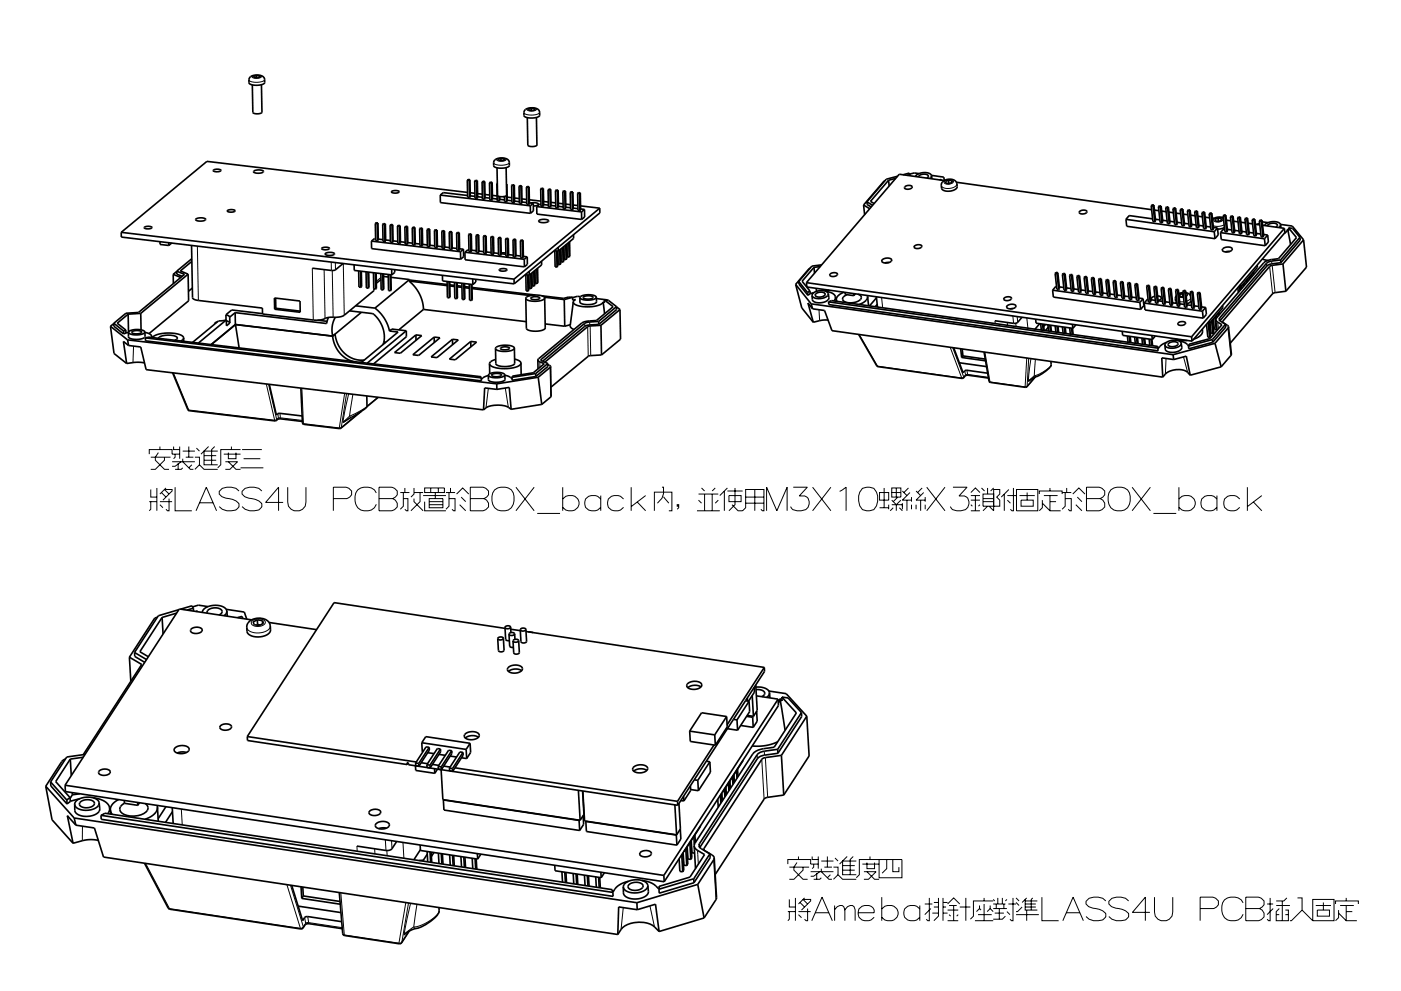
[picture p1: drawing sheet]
<svg xmlns="http://www.w3.org/2000/svg" width="297mm" height="210mm" viewBox="0 0 297 210" stroke-linecap="round" stroke-linejoin="round" font-family="sans-serif">
<g fill="none" stroke="#000" stroke-width=".35">
<path d="M53.1 16.3a2.47 2.47 0 0 1 2.9 .2l.1 1a2.9 2.9 0 0 1-3 .4l-.3-.3a1.19 1.19 0 0 1 .3-1.3zM54.3 16l-.6 .2 .1 .3h.7l.6-.1-.1-.3M54.3 16l.7 .1M54.3 16v.5M55 16.1v.3M55.4 18l.1 5.8a1.59 1.59 0 0 1-1.9 0l-.1-5.8M45.3 36.1a1.34 1.34 0 0 1 1.6 .1 1.38 1.38 0 0 1-1.7 0zM53.8 36.3l.7-.2a1.2 1.2 0 0 1 1.4 .3 1.9 1.9 0 0 1-2.2 0zM99.1 38.2v3.7h.4M99.1 38.2l.4 .1M99.5 38.3v3.6M99.6 38.1l.1 3.7-.2 .1"/>
<path d="M99.6 38.1h-.4l-.1 .1M99.6 38.1l-.1 .2M100.6 38.4l.1 3.6 .4 .1M100.6 38.4h.4M101 38.4l.1 3.7M101.2 38.3l.1 3.7-.2 .1M101.2 38.3h-.4l-.2 .1M101.2 38.3l-.2 .1M102.2 38.6l.1 3.6 .4 .1M102.2 38.6h.4M102.6 38.6l.1 3.7M102.8 38.5v3.6l-.1 .2"/>
<path d="M102.8 38.5l-.4-.1-.2 .2M102.8 38.5l-.2 .1M103.8 38.8v3.6l.4 .1M103.8 38.8h.4M104.2 38.8v3.7M104.3 38.7l.1 3.6-.2 .2M104.3 38.7l-.4-.1-.1 .2M104.3 38.7l-.1 .1M105 33.9a2.46 2.46 0 0 1 2.9 .2l.1 1a2.89 2.89 0 0 1-3 .4l-.3-.3a1.19 1.19 0 0 1 .3-1.3zM105.3 39l.1 3.6 .4 .1M105.3 39h.1M105.4 38.9l-.1 .1"/>
<path d="M106.2 33.6l-.6 .2 .1 .2 .7 .1 .6-.1-.1-.3M106.2 33.6l.7 .1M106.2 33.6v.5M106.9 33.7v.3M107.3 35.6l.1 5.8a1.58 1.58 0 0 1-1.9 0l-.1-5.8M107.4 39l.1 .1M107.5 39.1v3.6l-.1 .1M107.5 39.1h-.1M108.5 39.3v3.7h.4M108.5 39.3l.4 .1M108.9 39.4v3.6M109 39.2l.1 3.7-.2 .1"/>
<path d="M109 39.2h-.4l-.1 .1M109 39.2l-.1 .2M110 39.5l.1 3.7h.4M110 39.5l.4 .1M110.4 39.6l.1 3.6M110.6 39.4l.1 3.7-.2 .1M110.6 39.4h-.4l-.2 .1M110.6 39.4l-.2 .2M111.4 23.2a2.45 2.45 0 0 1 2.9 .2l.1 1.1a2.89 2.89 0 0 1-3 .3l-.3-.3a1.2 1.2 0 0 1 .3-1.3zM111.6 39.7l.1 3.7h.4M111.6 39.7l.4 .1M112 39.8l.1 3.6"/>
<path d="M112.2 39.6v3.7l-.1 .1M112.2 39.6h-.4l-.2 .1M112.2 39.6l-.2 .2M112.6 23l-.6 .1 .1 .3 .7 .1 .6-.2-.1-.2M112.6 23l.7 .1M112.6 23v.5M113.3 23.1v.2M113.7 24.9l.1 5.9a1.59 1.59 0 0 1-1.9 0l-.1-5.8M115.2 40l.1 3.6-.2 .2M115.2 40l-.4-.1-.2 .2M115.2 40l-.2 .1M187.6 38.4l-4.5 5.1"/>
<path d="M188.4 38.2l.1 1.3M188.4 38.2l-3.8 4.5 .7 .5M189.9 37.8l-1.5 .4M190.3 37.4l-2.4 .6-4.1 4.8M191.8 39.6a1.01 1.01 0 0 1 1.6 .1 1.03 1.03 0 0 1-1.6 .1zM192.9 37l-.1-.3-1.3 .4M192.9 37l.1 .3M192.9 37l-.6 .2M194.7 37.5a1.4 1.4 0 0 1 2.1-.1l-.3 .4M194.8 36.8l-1-.1-.9 .2M197.5 37.2l2.6 .4 .1 .7M197.5 37.3a2.14 2.14 0 0 0-2.8-.4l-.6 .5"/>
<path d="M197.5 37.3l-.4 .6M197.5 37.3l.1 .6M199.2 38.2l.4-.1v.1M199.8 38.6a1.91 1.91 0 0 1 3.1 .3v.7a2.06 2.06 0 0 1-2.6 .9l-.3-.1a1.21 1.21 0 0 1-.2-1.8zM200.2 38.3l-9.5-1.3-19.7 23M200.5 38.5l.6-.3 .7 .1 .1 .4-.7 .3-.7-.1zM201.1 38.2l.1 .7M201.2 38.9h.1M201.2 38.9h-.1M202.8 38.7l41.4 5.8M25.7 49.3v1l83.3 9.9M25.7 49.3l83.3 9.9"/>
<path d="M30.6 48.2a1.35 1.35 0 0 1 1.6 .1 1.38 1.38 0 0 1-1.6 0zM33.9 51.3v.6l1.9 .2M35.8 51.5v.6M36.4 51.6l-.6 .5M36.7 58.2l1.6 .7M36.7 58.2l.1 2M37.5 57.5v.7l1.1 .4M37.5 57.5l1.6 .7-9.7 8.1-2.7 .2-2.6 2.1M37.5 57.6l-.8 .6M39.9 58.2l.1 5.6-8.4 7M39.9 58.2l-10.1 8.3M40.6 52.1l.2 11.1 .3 .3 1 .2 13.5 1.7 .1 1.2 10.7 1.3a6 6 0 0 0 3.3-.6 6.4 6.4 0 0 0 3.3-.4l6.3-5.2v-.4"/>
<path d="M40.7 54.9l-3.2 2.6M40.7 55.5l-2.5 2 1.7 .7M41.5 46.5l.5-.2a1.33 1.33 0 0 1 1.6 .3 1.76 1.76 0 0 1-2.1-.1zM48.3 44.6a1.34 1.34 0 0 1 1.5 .2 1.33 1.33 0 0 1-1.6-.1zM68.3 52.6a1.36 1.36 0 0 1 1.5 .1 1.32 1.32 0 0 1-1.6 0zM69 53.8l.3-.2a1.36 1.36 0 0 1 1.6 .3l-.3 .2a1.34 1.34 0 0 1-1.7-.3zM72.7 55.9l-1.6 1.3-.4 .2-4.5-.5M75.1 56.2v1.2l8 .9M76 57.5l.1 3.4 .4 .1M76.4 57.5l.1 3.5M76.6 57.6l.1 3.2-.2 .2M77.6 57.7l.1 3.4h.4"/>
<path d="M78 57.7l.1 3.4M78.2 57.7v3.3l-.1 .1M78.8 51.2v1.6l18.9 2.2M78.8 51.2l18.8 2.2M79.2 57.9v3.4h.4M79.6 47.4h.4M79.6 47.4v3.6l.4 .1M79.6 57.9v3.4M79.6 50.7l-.2-.1-.6 .6M79.7 57.9l.1 3.3-.2 .1M80 47.4v3.7M80.1 47.3h-.4l-.1 .1"/>
<path d="M80.1 47.3l.1 3.7-.2 .1M80.1 47.3l-.1 .1M80.2 50.7l1 .1M80.7 58l.1 3.5h.4M80.8 59.3l-1 .8M81.1 47.6h.4M81.1 47.6l.1 3.6 .4 .1M81.1 58.1l.1 3.4M81.3 58.1l.1 3.3-.2 .1M81.3 58.7l1 .1M81.5 47.6l.1 3.7M81.7 47.5l-.4-.1-.2 .2"/>
<path d="M81.7 47.5l.1 3.6-.2 .2M81.7 47.5l-.2 .1M81.8 50.9l1 .1M82.3 58.2l.1 3.5h.4M82.7 47.8l.1 3.6 .4 .1M82.7 47.8h.4M82.7 58.3l.1 3.4M82.9 58.3v3.3l-.1 .1M82.9 58.8l3.9 .5M83 57.1l.1 1.2M83.1 40.6a1.34 1.34 0 0 1 1.5 .1 1.33 1.33 0 0 1-1.6 0zM83.1 47.8l.1 3.7"/>
<path d="M83.3 47.7l-.4-.1-.2 .2M83.3 47.7v3.6l-.1 .2M83.3 47.7l-.2 .1M83.3 51.1l1 .1M83.7 57.2v.6l-.6 .5M84.3 48v3.6h.4M84.3 48h.4M84.7 48v3.6M84.8 47.9l-.4-.1-.1 .2M84.8 47.9l.1 3.6-.2 .1M84.8 47.9l-.1 .1M84.9 51.3l1 .1"/>
<path d="M85.8 48.1l.4 .1M85.8 48.1l.1 3.7h.4M86.2 48.2l.1 3.6M86.4 48.1l-.4-.1-.2 .1M86.4 48.1l.1 3.6-.2 .1M86.4 48.1l-.2 .1M86.5 51.5l1 .1M86.7 59.6a8.2 8.2 0 0 1 3.1 6M86.7 59.6l8.1 1M86.8 59.3l-7.3 6.1M86.8 59.3l.2 .1M87 59.4l7.8 1"/>
<path d="M87 59.4l-.3 .2M87.4 48.3l.4 .1M87.4 48.3l.1 3.7h.4M87.8 48.4l.1 3.6M88 48.2h-.4l-.2 .1M88 48.2v3.7l-.1 .1M88 48.2l-.2 .2M88 51.7l1 .1M89 48.5v3.7h.4M89 48.5l.4 .1M89.4 48.6v3.6M89.5 48.4h-.4l-.1 .1"/>
<path d="M89.5 48.4l.1 3.7-.2 .1M89.5 48.4l-.1 .2M89.6 51.8l1 .2M90.5 48.7l.1 3.6 .4 .1M90.5 48.7h.4M90.9 48.7l.1 3.7M91.1 48.6l.1 3.7-.2 .1M91.1 48.6h-.4l-.2 .1M91.1 48.6l-.2 .1M91.2 52l1 .2M92.1 48.9l.1 3.6 .4 .1M92.1 48.9h.4"/>
<path d="M92.5 48.9l.1 3.7M92.7 48.8v3.6l-.1 .2M92.7 48.8h-.4l-.2 .1M92.7 48.8l-.2 .1M92.7 52.2l1 .1M93.3 41.4l.1 1.6 19.1 2.3M93.3 41.4l.7-.5 5.1 .6M93.3 41.4l19.1 2.3M93.7 49.1v3.6l.4 .1M93.7 49.1h.4M93.8 58.4v1.2l6.4 .8M94.1 49.1v3.7"/>
<path d="M94.2 49l.1 3.6-.2 .2M94.2 49l-.4-.1-.1 .2M94.2 49l-.1 .1M94.3 52.4l1 .1M94.8 59.7l.1 3.4 .4 .1M95.2 59.8l.1 3.4M95.2 49.3l.1 3.6 .4 .1M95.2 49.3h.4M95.4 59.8v3.3l-.1 .1M95.6 49.3l.1 3.7M95.8 49.2l.1 3.6-.2 .2M95.8 49.2l-.4-.1-.2 .2"/>
<path d="M95.8 49.2l-.2 .1M95.9 52.6l1 .1M96.4 59.9v3.4l.4 .1M96.8 60v3.4M96.8 49.4l.1 3.7h.4M96.8 49.4l.4 .1M96.9 60l.1 3.2-.2 .2M97.2 49.5l.1 3.6M97.4 49.4v3.6l-.1 .1M97.4 49.4l-.4-.1-.2 .1M97.4 49.4l-.2 .1M97.4 52.8l.9 .1"/>
<path d="M97.6 53.4l.1 1.6M98.3 52.9v1.6l-.6 .5M98.3 52.9l-.7 .5M98.6 53.5v1.6l12.6 1.5M98.6 53.5l12.6 1.5M99.1 40.8l-55.2-6.6-18.2 15.1M99.4 49.8v3.6h.4M99.4 49.8h.4M99.4 53h-.2l-.6 .5M99.7 40.9l1 .1M99.7 41.6l1 .1M99.8 49.8v3.6"/>
<path d="M99.9 49.7l.1 3.6-.2 .1M99.9 49.7l-.4-.1-.1 .2M99.9 49.7l-.1 .1M100 53.1l1 .1M100.2 59.2v1.2M100.9 59.3v.5l-.7 .6M100.9 49.9l.1 3.7h.4M100.9 49.9l.4 .1M101 53.2h-.3M101.3 41.1l1 .1M101.3 41.7l1 .2M101.3 50l.1 3.6"/>
<path d="M101.5 49.9l.1 3.6-.2 .1M101.5 49.9l-.4-.1-.2 .1M101.5 49.9l-.2 .1M101.6 53.2l.1 .1M101.6 53.3l1 .1M102.5 50.1l.1 3.7h.4M102.5 50.1l.4 .1M102.8 41.3l1 .1M102.8 41.9l1 .1M102.9 50.2l.1 3.6M103.1 50v3.7l-.1 .1M103.1 50h-.4l-.2 .1"/>
<path d="M103.1 50l-.2 .2M103.1 53.5l1 .1M104.1 50.3v3.7h.4M104.1 50.3l.4 .1M104.4 41.5l1 .1M104.4 42.1l1 .1M104.5 50.4v3.6M104.6 50.2l.1 3.7-.2 .1M104.6 50.2h-.4l-.1 .1M104.6 50.2l-.1 .2M104.7 53.6l1 .2M105.6 50.5l.1 3.6 .4 .1"/>
<path d="M105.6 50.5h.4M105.8 41.7v1M105.9 57.2v-.1a1.35 1.35 0 0 1 1.6 .2 1.38 1.38 0 0 1-1.7-.1zM106 41.7v.8l-.2 .2M106 42.3l1 .1M106 50.5l.1 3.7M106.2 50.4l.1 3.7-.2 .1M106.2 50.4h-.4l-.2 .1M106.2 50.4l-.2 .1M106.3 53.7h1M106.3 53.8l1 .2M106.7 41.7l.3 .1"/>
<path d="M107 41.7v1.1h.4M107.2 50.7l.1 3.6 .4 .1M107.2 50.7h.4M107.4 41.5v1.3M107.5 41.8l1 .1M107.5 42.5l1 .1M107.6 50.7l.1 3.7M107.8 50.6v3.6l-.1 .2M107.8 50.6l-.4-.1-.2 .2M107.8 50.6l-.2 .1M107.8 54l1 .1M108.8 50.9v3.6l.4 .1"/>
<path d="M108.8 50.9h.4M109 59.2v1M109.1 42l1 .1M109.1 42.7l1 .1M109.2 50.9v3.7M109.3 50.8l.1 3.6-.2 .2M109.3 50.8l-.4-.1-.1 .2M109.3 50.8l-.1 .1M109.4 54.2l1 .1M110.3 51.1l.1 3.6 .4 .1M110.3 51.1h.4M110.7 42.2l1 .1"/>
<path d="M110.7 42.9l1 .1M110.7 51.1l.1 3.7M110.9 51l.1 3.6-.2 .2M110.9 51l-.4-.1-.2 .2M110.9 51l-.2 .1M111 54.4l.8 .1M111.2 55v1.6M111.4 58.3l.8 .1M111.5 58.3v3.4l.5 .1M111.8 54.5v1.6l-.6 .5M111.8 54.5l-.6 .5M111.9 58.3l.1 3.5"/>
<path d="M112.1 58.4v3.2l-.1 .2M112.1 58.4l.1 2.8h.4M112.2 57.6v.8M112.2 42.4l2.5 .3M112.2 43l.9 .1M112.4 43.7l.1 1.6M112.5 43.1l.3-.1a1.2 1.2 0 0 1 1.4 .4l-.4 .2-.7 .1M112.5 58.1l.1 3.1M112.7 58l.1 3.1-.2 .1M112.8 57.9v2.7l.4 .1M113.1 43.1v1.6l-.6 .6M113.1 43.1l-.7 .6"/>
<path d="M113.2 57.6v3.1M113.3 57.4l.1 3.2-.2 .1M113.4 57.4l.1 2.7 .4 .1M113.8 43.8v1.6l9.5 1.2M113.8 43.8l9.5 1.2M113.8 57l.1 3.2M114 56.9v3.1l-.1 .2M114.3 46.8l.4-.2a1.32 1.32 0 0 1 1.6 .3 1.88 1.88 0 0 1-2.1 0zM114.6 40.1l.1 3.6 .4 .1M114.6 40.1h.4M114.7 43.3h-.3l-.6 .5M114.8 55.4v.8l-2.6 2.2"/>
<path d="M115 40.1l.1 3.7M115.3 42.7l1 .2M115.3 43.4l1 .1M116.2 40.3l.1 3.6h.4M116.2 40.3h.4M116.6 40.3l.1 3.6M116.8 40.2v3.6l-.1 .1M116.8 40.2l-.4-.1-.2 .2M116.8 40.2l-.2 .1M116.8 42.9l1 .2M116.8 43.6l1 .1M117.5 53.2l.9 .1"/>
<path d="M117.6 53.2l.1 3.4 .4 .1M117.8 40.4v3.7h.4M117.8 40.4l.4 .1M118 53.2l.1 3.5M118.2 40.5v3.6M118.2 53.3l.1 3.2-.2 .2M118.3 53.3v2.8h.4M118.3 40.4l.1 3.6-.2 .1M118.3 40.4l-.4-.1-.1 .1M118.3 40.4l-.1 .1M118.3 52.5l.1 .8M118.4 43.1l1 .1"/>
<path d="M118.4 43.8l1 .1M118.7 53v3.1M118.8 52.9l.1 3.1-.2 .1M118.9 52.8l.1 2.8h.4M119.3 52.5l.1 3.1M119.3 40.6l.1 3.7h.4M119.3 40.6l.4 .1M119.5 52.4v3.1l-.1 .1M119.6 52.3v2.7l.4 .1M119.7 40.7l.1 3.6M119.9 40.5l.1 3.7-.2 .1M119.9 40.5h-.4l-.2 .1"/>
<path d="M119.9 40.5l-.2 .2M120 43.3l1 .1M120 52v3.1M120 44l1 .1M120.1 51.8l.1 3.1-.2 .2M120.2 51.8l.1 2.7h.4M120.6 51.4l.1 3.1M120.8 51.3v3.1l-.1 .1M120.9 40.8l.1 3.7h.4M120.9 40.8l.4 .1M121.3 40.9l.1 3.6M121.5 40.7v3.7l-.1 .1"/>
<path d="M121.5 40.7h-.4l-.2 .1M121.5 40.7l-.2 .2M121.5 43.5l1 .1M121.5 44.2l1 .1M121.6 49.8v.8l-3.2 2.7M122.5 41v3.6l.4 .1M122.5 41h.4M122.9 41v3.7M123 40.9h-.4l-.1 .1M123 40.9l.1 3.7-.2 .1M123 40.9l-.1 .1M123.1 43.7l4.1 .5"/>
<path d="M123.1 44.3l.8 .1M123.3 45v1.6M123.9 44.4l.1 1.6-.7 .6M123.9 44.4l-.6 .6M127.2 44.2v1l-18.2 15M127.2 44.2l-18.2 15M169.3 59.7l.1 .6 1.9 2.3M169.3 59.7l1.9 2.4M171 60l.1 .9 81.6 11.5M171 60l81.6 11.5M171.8 56.9l-3.1 3.4M172.6 56.7l-2.5 3 1.6 2.1"/>
<path d="M172.6 56.7l.1 1.2M173.9 56.6l-1.3 .1M174.2 56.2l-2.1 .3-2.8 3.2M176 58.2a1 1 0 0 1 1.6 0 1.03 1.03 0 0 1-1.7 .1zM183.1 43.5l1.3 .8M183.1 43.5l.2 2M183.8 42.8l.1 .6 .8 .5M183.8 42.8l1.2 .8M187.1 55.1a1.4 1.4 0 0 1 2 .1 1.36 1.36 0 0 1-2.2 .2zM188.5 55.7l-.9 .1M193.9 52.2a1.01 1.01 0 0 1 1.5 .1 1.04 1.04 0 0 1-1.6 0zM223.7 58l.4 3.4h.4"/>
<path d="M223.7 58l.4 .1M224.1 58.1l.4 3.3M224.3 57.8l.3 3.4-.1 .2M224.3 57.8h-.4l-.2 .2M224.3 57.8l-.2 .3M225.2 58.2l.4 3.4h.4M225.2 58.2l.4 .1M225.6 58.3l.4 3.3M225.8 58.1l.4 3.3-.2 .2M225.8 58.1l-.4-.1-.2 .2M225.8 58.1l-.2 .2M226.8 58.4l.4 .1"/>
<path d="M226.8 58.4l.3 3.4h.4M227.2 58.5l.3 3.3M227.4 58.3l.3 3.3-.2 .2M227.4 58.3l-.4-.1-.2 .2M227.4 58.3l-.2 .2M228.3 58.6l.4 3.4 .4 .1M228.3 58.6l.4 .1M228.7 58.7l.4 3.4M228.9 44.9a1.01 1.01 0 0 1 1.6 .1 1.04 1.04 0 0 1-1.7 0zM228.9 58.5l-.4-.1-.2 .2M228.9 58.5l.3 3.4-.1 .2M228.9 58.5l-.2 .2"/>
<path d="M229.9 58.9l.3 3.3 .4 .1M229.9 58.9h.3M230.2 58.9l.4 3.4M230.4 58.7l.4 3.4-.2 .2M230.4 58.7h-.4l-.1 .2M230.4 58.7l-.2 .2M231.4 59.1h.4M231.4 59.1l.4 3.3 .3 .1M231.8 59.1l.3 3.4M232 58.9l.3 3.4-.2 .2M232 58.9h-.4l-.2 .2M232 58.9l-.2 .2"/>
<path d="M232.9 59.3l.4 3.4h.4M232.9 59.3l.4 .1M233.3 59.4l.4 3.3M233.5 59.1l.4 3.4-.2 .2M233.5 59.1h-.4l-.2 .2M233.5 59.1l-.2 .3M234.5 59.5l.3 3.4h.4M234.5 59.5l.4 .1M234.9 59.6l.3 3.3M235 59.4l-.4-.1-.1 .2M235 59.4l.4 3.3-.2 .2M235 59.4l-.1 .2"/>
<path d="M236 59.7l.4 3.4h.4M236 59.7l.4 .1M236.4 59.8l.4 3.3M236.6 59.6l.3 3.3-.1 .2M236.6 59.6l-.4-.1-.2 .2M236.6 59.6l-.2 .2M237.5 59.9l.4 3.4 .4 .1M237.5 59.9l.4 .1M238.1 59.8l.4 3.4-.2 .2M238.1 59.8l-.4-.1-.2 .2M238.1 59.8l-.2 .2M238.7 46.5l.2 1.5 18.7 2.6"/>
<path d="M238.7 46.5l18.7 2.7M244.1 43.6l.3 3.4 .4 .1M244.1 43.6l.4 .1M244.4 46.4l-5-.7-.7 .8M244.5 43.7l.3 3.4M244.6 43.5l.4 3.4-.2 .2M244.6 43.5l-.3-.1-.2 .2M244.6 43.5l-.1 .2M244.8 44.6l.9 .1M245 46.5l.9 .2M245.6 43.9l.4 3.3 .4 .1M245.6 43.9h.4"/>
<path d="M246 43.9l.4 3.4M246.2 43.7l.3 3.4-.1 .2M246.2 43.7h-.4l-.2 .2M246.2 43.7l-.2 .2M246.3 44.8l.9 .1M246.5 46.7l.9 .2M247.2 44.1l.3 3.3 .4 .1M247.2 44.1h.3M247.5 44.1l.4 3.4M247.7 43.9l.4 3.4-.2 .2M247.7 43.9h-.4l-.1 .2M247.7 43.9l-.2 .2"/>
<path d="M247.8 45l1 .1M248 47l1 .1M248.7 44.3l.3 3.4h.4M248.7 44.3l.4 .1M249.1 44.4l.3 3.3M249.3 44.1l.3 3.4-.2 .2M249.3 44.1h-.4l-.2 .2M249.3 44.1l-.2 .3M249.4 45.2l.9 .2M249.6 47.2l.9 .1M250.2 44.5l.4 3.4h.4M250.2 44.5l.4 .1"/>
<path d="M250.6 44.6l.4 3.3M250.8 44.4l.4 3.3-.2 .2M250.8 44.4l-.4-.1-.2 .2M250.8 44.4l-.2 .2M250.9 45.4l1 .2M251.1 47.4l1 .1M251.8 44.7l.3 3.4h.4M251.8 44.7l.4 .1M252.2 44.8l.3 3.3M252.3 44.6l.4 3.3-.2 .2M252.3 44.6l-.4-.1-.1 .2M252.3 44.6l-.1 .2"/>
<path d="M252.4 45.7l1 .1M252.7 47.6l.9 .1M253.3 44.9l.4 3.4 .3 .1M253.3 44.9l.4 .1M253.7 45l.3 3.4M253.9 44.8l.3 3.4-.2 .2M253.9 44.8l-.4-.1-.2 .2M253.9 44.8l-.2 .2M254 45.9l.9 .1M254.2 47.8l.9 .1M254.8 45.2l.4 3.3 .4 .1M254.8 45.2h.4"/>
<path d="M255.2 45.2l.4 3.4M255.4 45l.4 3.4-.2 .2M255.4 45h-.4l-.2 .2M255.4 45l-.2 .2M255.5 46.1l1 .1M255.7 48l1 .2M256.4 45.4l.3 3.3 .4 .1M256.4 45.4h.4M256.8 45.4l.3 3.4M256.9 45.2l.4 3.4-.2 .2M256.9 45.2h-.4l-.1 .2M256.9 45.2l-.1 .2"/>
<path d="M257.1 46.3h.2M257.3 48.2l.8 .2M257.4 49.2l.2 1.4M258.1 48.4l.2 1.4-.7 .8M258.1 48.4l-.7 .8M258.2 46.3l.7 .1M258.2 46.3l-.6 .2 .1 .4 .7 .1 .6-.3-.1-.3M258.2 46.3l.1 .7M258.3 47h.1M258.3 47h.2M258.8 49.4l.1 1.4 9.3 1.3M258.8 49.4l9.3 1.3"/>
<path d="M258.9 46.4l.1 .3M259.3 52.8a1.4 1.4 0 0 1 2 0 1.35 1.35 0 0 1-2.2 .2zM259.3 45.8l.4 3.4h.4M259.3 45.8l.4 .1M259.4 46.2l-1.3-.1-1 .4M259.6 48.3l-1.4 .3M259.6 48.6h-.1l-.7 .8M259.7 45.9l.4 3.3M259.9 45.6h-.4l-.2 .2M259.9 45.6l.4 3.4-.2 .2M259.9 45.6l-.2 .3M260 46.7l1 .1"/>
<path d="M260.2 48.7l1 .1M260.7 53.3l-.9 .1M260.9 46l.3 3.4h.4M260.9 46l.4 .1M261.3 46.1l.3 3.3M261.4 45.9l.4 3.3-.2 .2M261.4 45.9l-.4-.1-.1 .2M261.4 45.9l-.1 .2M261.6 46.9l.9 .2M261.8 48.9l.9 .1M262.4 46.2l.4 .1M262.4 46.2l.4 3.4h.4"/>
<path d="M262.8 46.3l.4 3.3M263 46.1l-.4-.1-.2 .2M263 46.1l.3 3.3-.1 .2M263 46.1l-.2 .2M263.1 47.1l.9 .2M263.3 49.1l.9 .1M263.9 59.9v.5M263.9 46.4l.4 3.4 .4 .1M263.9 46.4l.4 .1M264.2 59.5l.1 .5M264.3 46.5l.4 3.4M264.4 59.3l.1 .5"/>
<path d="M264.5 46.3l.4 3.3-.2 .3M264.5 46.3l-.4-.1-.2 .2M264.5 46.3l-.2 .2M264.6 59.1v.5M264.6 47.4l1 .1M264.8 49.3l1 .1M264.9 58.7l.1 .5M265.1 58.5l.1 .5M265.3 58.3v.5M265.5 46.7l.3 3.3 .4 .1M265.5 46.7h.4M265.6 57.9l.1 .5"/>
<path d="M265.8 57.7l.1 .5M265.9 46.7l.3 3.4M266.1 46.5h-.4l-.2 .2M266.1 46.5l.3 3.4-.2 .2M266.1 46.5l-.2 .2M266.2 47.6l.9 .1M266.4 49.5l.9 .2M266.5 56.2l.1 .5-3.5 4.1M267 46.9h.4M267 46.9l.4 3.3 .4 .1M267.1 47.4l-.6 .2M267.4 46.9l.4 3.4"/>
<path d="M267.6 46.7l.3 3.4-.1 .2M267.6 46.7h-.4l-.2 .2M267.6 46.7l-.2 .2M267.6 47.1l1.2 .1M267.6 55l1.2 .3M267.7 47.8l4.6 .6M267.9 49.7l.9 .2M268.1 50.7l.1 1.4M268.7 47.9a1.39 1.39 0 0 1 2.1-.1l-.3 .4M268.8 49.9l.1 1.4-.7 .8M268.8 49.9l-.7 .8M271.5 47.6l2.5 .4 2.4 2.9"/>
<path d="M271.5 47.7l-.4 .6M271.5 47.7a2.14 2.14 0 0 0-2.8-.4l-.6 .6M271.5 47.7l.1 .6M271.5 55.2l-2.1 .2-.9 .5-9.9 11.6v.5l1.6 1 .3 .3M271.5 55.2l.1 .5M271.6 55.7l-2.2 .3-.8 .4-10 11.7M272 56l-2.3 .3-.5 .2-9.9 11.6v.4M272 56l.6 5.8M272.3 48.4l.1 1-19.7 23M272.3 48.4l-19.7 23.1M273 48.6l-.2 .5-.5 .5M273 48.6l.6 3.3"/>
<path d="M273.2 48.3l1.7 2.1-3.8 4.5-2.2 .3-1 .6-9.9 11.6M273.2 48.3l.1 .6-.3-.3M273.2 48.3l.9 .2 1.5 1.9M275.6 50.4l.1 .5-4.1 4.8M275.6 50.4l-4.1 4.8M276.4 50.9l-4.4 5.1M276.4 50.9l.6 5.8-4.4 5.1M23.4 69.2l3.7 2.9M23.4 69.2l.8 5.8 2.7 2.1M24.1 68.6l-.7 .6M24.1 68.6v.6l2.1 1.7M24.1 68.6l2.1 1.6"/>
<path d="M26.2 70.2v.7M26.7 70l-.5 .2M26.7 70v.7M26.7 70.7l-.5 .2M27.1 72.1l78.2 9.3M27.1 72.1l.2 1.2M27.2 66.7l-2.4 1.9 1.9 1.4M27.2 66.7v3.8M27.2 70.6h-.5M27.3 73.3l-1.1-.9 .7 4.7M27.3 73.3l2.5 .3 1.2 4.8 71.5 8.6M28 70.4l.4-.2a1.39 1.39 0 0 1 1.6 .3 1.86 1.86 0 0 1-2.1 0z"/>
<path d="M29.8 66.5l.1 3.5M29.8 66.5l-2.6 .2M30.6 77l-1.6-.1-2.1 .2M30.7 70.4l.1 1a2.78 2.78 0 0 1-3 .5l-.6-.4v-1M30.7 70.4a3 3 0 0 0-3.1-.3l-.4 .4M30.7 70.4a2.93 2.93 0 0 1-3.2 .4l-.3-.3M30.7 70.5l1 .3 .5 .5M30.8 71.7l.6-.2 70.6 8.4M30.8 71.7v.6l71.2 8.5v-.6M30.8 71.7l71.2 8.5M32.2 71.3l-.1 .3M32.2 71.3v.3"/>
<path d="M32.3 71.6a6.2 6.2 0 0 1 5.2-.8l1.1 .4 .3 .5M33.6 71.8v-.1a3.7 3.7 0 0 1 3.9-.1 .44 .44 0 0 1-.4 .6M36.6 79.1l3.4 8 18.3 2.2 .6-.4h.6l4.6 .5M38.9 71.7l-.1 .4-.4 .2M38.9 71.7v.7M40.8 61.1l-.8 .7M44.8 73.1l5.1-4.2 .8 4.9M46 68.3l-.4 .2-.1 .2M47.9 66.8l.5 .2 .3 .3M47.9 66.8v1.1M48 67.9l-1.7 .2-5.5 4.5M48 67.9l-5.9 4.9"/>
<path d="M48 67.9v1.2l.7-.6M48 68.1l.7 .4M48.7 67.3v1.2M49.9 66.3v2.5l20.6 2.5a5.4 5.4 0 0 1 .6-4M49.9 66.3l19.4 2.3 .3-1.2M49.9 66.3l-1.2 1M55.7 66.5l-6.6-.7-1.2 1M58.2 63.2l5.4 .7 .1 2.4-5.5-.7zM58.4 63.2l.1 2.2M58.5 65.4l-.3 .2M58.5 65.4l5.1 .6M67.3 67.9l2.1 .3"/>
<path d="M71 70.9a5.9 5.9 0 0 0 6.2 5.5M74.1 66l4.8 .5a6.1 6.1 0 0 1 2.5 6.1M75.4 64.9l4.1 .5M76.6 66.3l-6.1 5a6.1 6.1 0 0 0 4.4 5.4M76.7 76.8l-.5 .1M79.5 65.4a8.3 8.3 0 0 1 3.1 4.8M81.4 72.6l-.2 .5M81.4 72.6h.4M81.4 72.6h.1M82.6 70.2l1.8 .2-7.8 6.5M83.7 74.8l4.5-3.7 1.2 .1-4.5 3.8zM86.1 70.2l-3-.4-.5 .4"/>
<path d="M86.1 70.2l.1 1.2-7 5.8M86.1 70.2l-8.3 6.9M87.5 75.3l4.6-3.8 1.2 .2-4.5 3.7zM88.2 71.1v1.1M89.8 65.6l21.8 2.6M89.8 65.6l-5.2 4.4M91.4 75.7l4.5-3.7 1.3 .1-4.6 3.8zM92.1 71.5v1.2M95.3 76.2l4.5-3.8 1.2 .2-4.5 3.7zM95.4 60.4l1 .1M95.4 60.7l1 .1M95.9 72l.1 1.1"/>
<path d="M96.9 60.6l1 .1M96.9 60.9l1 .1M97.9 60.1l.1 3.4 .4 .1M98.3 60.1l.1 3.5M98.5 60.2l.1 3.2-.2 .2M98.5 60.8l1 .1M98.5 61l1 .2M99.5 60.3l.1 3.4 .4 .1M99.8 72.4v1.2M99.9 60.3l.1 3.5M100.1 60.3v3.3l-.1 .2M100.1 61l13.4 1.6"/>
<path d="M100.1 61.2l12.4 1.5M102 80v.2M102 79.9v.1M103.6 79.7l-.9 .3-.7 .5M103.8 77.2v2.1M104.3 79.5l.4-.2a1.32 1.32 0 0 1 1.6 .3 1.75 1.75 0 0 1-2.1 0zM105.1 76.3l-.9 .4-.4 .5M106.2 73.8l.2-.1a1.46 1.46 0 0 1 1.6 .2 1.54 1.54 0 0 1-1.9 0zM107 79.5l.1 1a2.78 2.78 0 0 1-3 .5l-.5-.4v-1M107 79.5a2.91 2.91 0 0 1-3 .5l-.4-.4M107 79.5a2.98 2.98 0 0 0-3.1-.3l-.3 .4M107 79.6l.9 .3 .7 .4"/>
<path d="M108.6 79.8v.1M108.6 79.8h.1M108.6 79.8v.3M109.1 73.9a3.1 3.1 0 0 1-3.3 .5l-.6-.2-.1-.3M109.1 73.9a3 3 0 0 0-3.1-.5l-.7 .2-.2 .3M109.1 73.9v3.2a3.1 3.1 0 0 1-3.3 .5l-.5-.2-.2-.3v-3.2M109.1 76.2l1 .4 .4 .4M110.5 77a2.64 2.64 0 0 1-2.6 1.2 5.1 5.1 0 0 1-4.1-.9v-.1M110.5 77v2.5M112.6 63.2l.2-.2a1.46 1.46 0 0 1 1.6 .3 1.54 1.54 0 0 1-1.9-.1zM113.6 79.3v.6M113.6 79.3l-5 .8"/>
<path d="M113.6 79.9l-5 .8v-.6M114 76.4l.2 .2 1.2 .6-2.3 1.9-4.5 .7M114 76.4l.1 1.9M114.8 62.8l4.7 .5 1-.3 .9 .1M115.4 63.1l4.2 .5M115.5 63.2a3.1 3.1 0 0 1-3.3 .6l-.5-.2-.2-.3M115.5 63.2a3 3 0 0 0-3.1-.5l-.7 .3-.2 .3M115.5 63.2l.1 6.4a3.1 3.1 0 0 1-3.3 .5l-.4-.1-.3-.4-.1-6.3M115.6 68.7l4.1 .5M116.2 77.1v.7l-2.6 2.1M116.2 77.1l-2.6 2.2M116.2 77.4l.5 .4"/>
<path d="M116.7 77.8l-2.6 2.2M116.7 77.8l.2 6.3-2 1.7M119.6 63.6l.1 5.6M120.9 68.9l-1.2 .3M121.4 63.1v.6l.6-.2-.5 .6M121.4 63.1l-1.8 .5M121.5 64.1l-.6 5.1 .2 .4 .6 .3M123.1 62.9h-.7l-1 .2M123.1 62.9l-.1 .2M123.1 62.9a3.4 3.4 0 0 1 3.3 .1v.1M123.7 63l.4-.2a1.31 1.31 0 0 1 1.6 .3 1.75 1.75 0 0 1-2.1 0zM126.4 63.1l.1 .9a2.79 2.79 0 0 1-3 .5l-.5-.3v-1.1"/>
<path d="M126.4 63.1a2.9 2.9 0 0 1-3 .4l-.4-.4M126.4 63.3l2.5 .4M126.9 68.2l-1.9 .1-1 .3-9.3 7.7 .1 .2 1.4 .6M126.9 68.2l3.8-3.1v.6l-3.8 3.1M126.9 68.2v.6M126.9 68.8l-1.9 .1-1 .3-9 7.5M127.4 69l-2.8 .3-9.1 7.5M127.4 69l.1 6.3M127.5 75.3l-2.8 .3-7.9 6.5M127.9 64.1a3.6 3.6 0 0 1-3.3 1 3.3 3.3 0 0 1-3.1-1M127.9 64.1l.3 2.5M128.1 63.6l1.9 1.5-3.5 2.9-2.1 .2-1 .3-9.4 7.9"/>
<path d="M128.1 63.6l.9 .1 2.4 2M128.1 63.6v.7l-.2-.2M131.4 65.7l-4 3.3M131.4 65.7l.2 6.3-4.1 3.3M168.7 60.3l3.3 4.2M168.7 60.3l1.3 5 2.4 3.1M171.2 62.1l.1 .5M171.7 61.8l.1 .5-.5 .3M171.7 61.8l-.5 .3M172 64.5l76.7 10.8M172 64.5l.3 1M172.3 65.5l-1-1.2 1.1 4.1"/>
<path d="M172.3 65.5l2.5 .4 1.6 4.3 70.1 9.8M172.5 62.1l-.7 .2M172.9 62.4a1.47 1.47 0 0 1 2.1 0 1.35 1.35 0 0 1-2.2 .2zM173.1 61.2v.6M175.2 61.8l1.2 .4 .7 .7M175.6 67.9h-1.3l-1.9 .5M175.6 62.3l.1 .9a1.97 1.97 0 0 1-2.4 1 1.05 1.05 0 0 1-1.1-.7v-.8M175.6 62.3a2.14 2.14 0 0 0-2.8-.4l-.4 .3-.2 .5M175.6 62.3a1.8 1.8 0 0 1-2.1 1.1 1.26 1.26 0 0 1-1.3-.7M175.7 64l.6-.2 69.1 9.7M175.7 64v.6l69.8 9.8v-.5M175.7 64l69.8 9.9"/>
<path d="M175.8 61.6l-1 .1M177.1 62.9v.5l-.3 .4M177.1 62.9l.2 .8M177.3 63.6l.1 .3M178.9 62l-1.2 .7-.3 .5-.1 .4M179.2 62v.5l1.8 .2M181 62.3v.4M181.4 62.3l-.4 .4M181.9 62.4a.75 .75 0 0 1 .7 .8 .75 .75 0 0 1-.7 .7 2.78 2.78 0 0 1-3.2-.2 .98 .98 0 0 1 .9-1.2M182 71l4.1 6.8 17.9 2.5 .7-.6 .5-.1 4.4 .6M183.9 62.7v.2M183.9 62.9a2.05 2.05 0 0 1-1.8 1.7"/>
<path d="M183.9 62.9l.3 2M185.8 63l.2 2.1M185.8 63.2l-1.4 1.7M186 64.6l-.4 .5M202.2 73.8l2 5.3 .4-.5h.4l4.4 .6M203.4 77l5.8 .8M203.7 74l.2 1.8M203.9 75.8l5.1 .8M204 74l.2 1.5M204.2 75.5l-.3 .3M204.2 75.5l4.7 .7M208.6 74.7l1.2 6.4 7.6 1.1 .3-.1 1.8-2.1"/>
<path d="M212.9 63.3a1.01 1.01 0 0 1 1.6 .1 1.04 1.04 0 0 1-1.7 0zM213.6 64.8a1.34 1.34 0 0 1 1.8 .1 1.27 1.27 0 0 1-2 .2zM214.8 65.5h-.6M216.7 67.3l-.9 1.1-.7 .2-4.2-.5M219.6 67.7l.1 .9 7.8 1.1M220.4 68.7l-1 1.1M220.6 68.7l.2 1.3M220.8 69.9l-.2 .1M221 68.8l.2 1.3M221.2 68.8l.2 1.3M221.6 68.8l-.3 .5M222.2 68.9l.1 1.3"/>
<path d="M222.2 69.5l-.6 .6M222.6 69l.1 1.3M222.8 69l.1 1.3M222.8 76.7l.1 .9a8.1 8.1 0 0 1-3.8 2.6l-.9 .5M223.2 61.6l.1 1.4 18.5 2.6M223.2 61.6l18.5 2.6M223.7 69.1l.2 1.4M224 60.8h-.1l-.7 .8M224.1 69.2l.2 1.3M224.3 69.2l.2 1.3M224.6 60.9l.9 .1M225.3 69.4l.1 1.3"/>
<path d="M225.6 69.4l.2 1.3M225.8 69.4l.2 1.4M226.1 61.1l1 .1M226.8 69.6l.1 1.3M227.2 69.6l.1 1.3M227.4 68.8l.1 .9M227.4 69.7l.1 1.3M227.7 61.3l.9 .1M228.1 68.9l-.6 .8M229.2 61.5l1 .2M230.7 61.7l1 .2M232.3 62l.9 .1"/>
<path d="M233.8 62.2l1 .1M235.4 62.4l.9 .1M236.9 62.6l.9 .1M237.9 60l.4 3.4M237.9 70.3l.1 .8 6.3 .9M238.4 62.8l1 .1M239 71.3l.2 1.3M239.1 60.2h.4M239.1 60.2l.3 3.3 .4 .1M239.4 71.3l.2 1.4M239.5 60.2l.3 3.4M239.6 71.4l.2 1.3"/>
<path d="M239.6 60l.4 3.4-.2 .2M239.6 60h-.3l-.2 .2M239.6 60l-.1 .2M240 63l.9 .2M240.6 71.5l.1 1.3M240.6 60.4h.4M240.6 60.4l.4 3.3 .4 .1M241 71.6l.1 1.3M241 60.4l.4 3.4M241.2 71.6l.1 1.3M241.2 60.2h-.4l-.2 .2M241.2 60.2l.3 3.4-.1 .2"/>
<path d="M241.2 60.2l-.2 .2M241.5 63.2l.9 .2M241.7 64.2l.1 1.4M242.1 71.7l.1 1.3M242.4 63.4l.1 1.4-.7 .8M242.4 63.4l-.7 .8M242.5 71.8l.1 1.3M242.6 64.3l.2 1.5 12.3 1.7M242.6 64.3l12.3 1.7M242.7 71.8l.1 1.3M243.1 60.7l.4 3.4h.4M243.1 60.7l.4 .1"/>
<path d="M243.4 63.5l-.8 .8M243.5 60.8l.4 3.3M243.6 71.9l.2 1.4M243.7 60.6l.3 3.3-.1 .2M243.7 60.6l-.4-.1-.2 .2M243.7 60.6l-.2 .2M244 63.6l.9 .1M244 72l.2 1.3M244.2 71.2l.1 .8M244.2 72l.2 1.3M244.6 60.9l.4 3.4 .4 .1M244.6 60.9l.4 .1"/>
<path d="M244.9 62.8a.54 .54 0 0 0-.6 .2 .54 .54 0 0 0-.1 .6M245 71.3l-.7 .7M245 61l.4 3.4M245.2 60.8l.4 3.3-.2 .3M245.2 60.8l-.4-.1-.2 .2M245.2 60.8l-.2 .2M245.4 62.8a.52 .52 0 0 1 .6 .1 .52 .52 0 0 1 .1 .5l-.6 .4M245.4 73.5l.1 .4M245.4 73.5l.1 .3M245.5 63.7h.2M245.5 63.8l1 .1M246.2 61.2l.3 3.3 .4 .1"/>
<path d="M246.2 61.2h.4M246.6 61.2l.3 3.4M246.8 61l.3 3.4-.2 .2M246.8 61h-.4l-.2 .2M246.8 61l-.2 .2M247.1 64l.9 .2M247.3 72.7l-.9 .4-.9 .9M247.7 61.4l.4 3.3 .4 .1M247.7 61.4h.4M247.8 72.8a1.39 1.39 0 0 1 2 .1 1.36 1.36 0 0 1-2.1 .2zM248.1 61.4l.4 3.4M248.3 61.2l.4 3.4-.2 .2"/>
<path d="M248.3 61.2h-.4l-.2 .2M248.3 61.2l-.2 .2M248.7 75.3l.1 1M248.8 76.3l2.7-.7 .8 4M248.8 76.3l-2.5-.4 .2 4.1M249.1 71.9l1.2 .3h1.4M249.3 61.6l.3 3.3 .4 .1M249.3 61.6h.4M249.4 62.7l-.2 .7 .1 .7 .3 .3-1-.2M249.7 61.6l.3 3.4M249.8 68.5a1.01 1.01 0 0 1 1.6 .1 1.03 1.03 0 0 1-1.7 0zM249.8 61.4l.4 3.4-.2 .2"/>
<path d="M249.8 61.4h-.4l-.1 .2M249.8 61.4l-.1 .2M250 72.4l1.2 .3 .8 .7M250.2 64.5l.9 .1M250.4 72.8l.2 .9a1.89 1.89 0 0 1-2.3 1.1 1.25 1.25 0 0 1-1.2-.7l-.1-.9M250.4 72.8a1.79 1.79 0 0 1-2.1 1.1 1.25 1.25 0 0 1-1.3-.7M250.4 72.8a2.14 2.14 0 0 0-2.7-.4l-.5 .4-.2 .4M250.7 62.3l-.6 .2 .1 .4 .7 .1h-.1M250.7 62.3h.1M250.7 62.3l.1 .7M250.8 63h-.1M250.8 61.8l.4 3.4h.3"/>
<path d="M250.8 61.8l.4 .1M250.8 62.1l-.9 .2M251.2 61.9l.3 3.3M251.4 61.7l.3 3.3-.2 .2M251.4 61.7l-.4-.1-.2 .2M251.4 61.7l-.2 .2M251.4 62.1l.6 .2 .4 .4M251.5 62.7h.1M251.7 64.7l.9 .1M252.3 62l.4 3.4h.4M252.3 62l.4 .1M252.3 79.6a3.6 3.6 0 0 0-5-.5l-.8 .9"/>
<path d="M252.5 63.9l-.8 .6M252.6 71.5l.1 .9M252.7 62.1l.4 3.3M252.9 61.9l.4 3.3-.2 .2M252.9 61.9l-.4-.1-.2 .2M252.9 61.9l-.2 .2M253.2 64.9l1 .1M253.9 62.2l.3 3.4 .4 .1M253.9 62.2l.4 .1M254.3 62.3l.3 3.4M254.4 62.1l.4 3.3-.2 .3M254.4 62.1l-.4-.1-.1 .2"/>
<path d="M254.4 62.1l-.1 .2M254.8 65.1l.8 .1M254.9 69.8a1.8 1.8 0 0 1-1.6 2.1l-.2 .1M254.9 66l.2 1.5M255.6 65.2l.2 1.5-.7 .8M255.6 65.2l-.7 .8M255.8 68.8l.3 2.7 .4 .1M256 68.6h.4M256.2 68.6l.3 3M256.4 68.6l.3 2.8-.2 .2M256.4 68.1v.5M256.5 68.5l.3 2.2 .4 .1"/>
<path d="M256.9 68.1l.3 2.7M257.1 72l2.7-3.2 .1 .6-2.8 3.2M257.1 72v.6M257.1 72l-5.1 1.4M257.1 67.9l.3 2.7-.2 .2M257.1 72.6l-5.1 1.4v-.6M257.2 67.7l.3 2.2 .4 .1M257.6 67.3l.3 2.7M257.6 72.8l-8.9 2.5M257.6 72.8l1.3 5M257.8 67.1v.6M257.8 67.9l.2 .3 1.1 .7-2.5 2.9-4.5 1.2-.1 .4"/>
<path d="M257.8 67.9l.2 2.2M257.9 66.9l.1 .5M258 67.4l-.2 .5M258 69.8l-.1 .2M258.3 66.4v.6M258.4 66.2l.1 .6M258.6 68.1h.1M258.9 77.8l-6.6 1.8M259.2 64.8l.1 .5-2.9 3.3M260.5 69.3l-2.9 3.5M260.5 69.3l.6 5.9-2.2 2.6M262.4 61l.2 1"/>
<path d="M262.7 60.8h.4M262.8 60.8l.1 .8M263 60.8l.1 .6M263 60.3l.1 .5M263.2 60.7l.1 .5M263.5 60.3l.1 .5M263.7 60.1l.1 .5M272.6 61.8l-2.3 .3-.5 .2-9 10.5M57.1 81.5l1.5 6.5 .3-.3h.5l4.7 .6M63.8 82.3l.3 7.4 .3 .3 7.6 .9 4.6-3.6M72.9 89.5h.1M77.8 84v2.2l-.2 .3-4.7 3"/>
<path d="M80.2 84.3l-2.4 2M105.3 81.4v1.2M105.3 82.6l2.7-.4 .4 4.6M105.3 82.6l-2.5-.3-.3 4.7M108.4 86.8a5 5 0 0 0-5.9 .2M114.1 80l-8.8 1.4M114.1 80l.8 5.8M114.9 85.8l-6.5 1M27.4 139.4l2.6 1.6-12.4 19.1M27.4 139.4l.3 5.1M28.5 138.4l.1 .9 2.1 1.2M28.5 138.4l2.6 1.5"/>
<path d="M33.4 131l-.6 .1-5.4 8.3M34.4 131l.2 3.5M34.4 131l-4.7 7.3 1.8 1M37.4 130.1l-3 .9M37.9 129.4l-4.3 1.2-5.1 7.8M40.6 133.4a1.62 1.62 0 0 1 2.3 .3 1.49 1.49 0 0 1-2.5 .1zM41 129l-.3-.5-2.4 .7M41 129v.7M41 129l-1.4 .4M41.5 129.7l.4-.1-.2 .2M43.9 130.1a.9 .9 0 0 1 1.1-1.1 1.66 1.66 0 0 1 2.1 .8l-.2 .3-.5 .4M44.1 128.7l-2-.3-1.3 .4"/>
<path d="M48 129.3l3.8 .6 .5 1.5M48.1 129.6a2.62 2.62 0 0 0-3.2-1.1l-1.2 .4a1.27 1.27 0 0 0-.8 1M48.1 129.6l-.2 .6-.4 .4M48.1 129.6l.1 1.1M50.4 131v.1M50.4 131l.9-.2 .2 .4M52.9 131.8a3.1 3.1 0 0 1 4.1 .2l.2 .4 .2 1.2a2.43 2.43 0 0 1-2.9 1.5l-1.1-.2a1.33 1.33 0 0 1-1-1v-1.3zM53.3 131.5l-15.3-2.3-24.2 37.4M54.6 131.5l-.9 .4 .2 .6 1.1 .2 .9-.4-.3-.6M54.6 131.5l1 .2M54.6 131.5v1M54.6 132.5l-.2 .1"/>
<path d="M54.6 132.5l.6 .1M55.6 131.7l.1 .7M57.1 132.1l10 1.5M106.7 135.4l.2 2.6a.72 .72 0 0 1-1.2 0l-.2-2.5M106.7 135.4a.72 .72 0 0 0-1.2 .1M106.7 135.4a.72 .72 0 0 1-1.2 .1M107.1 133.1l.1 2.6 .2 .2h.6M107.1 133.3l-36.3-5.4-18.4 28.4M107.9 134.5l.2 2.6 .2 .2h.5M108.3 133.1a.72 .72 0 0 0-1.2 0M108.3 133.1a.72 .72 0 0 1-1.2 0M108.3 133.1v1.1"/>
<path d="M108.3 133.5l2 .3M109.1 134.5a.72 .72 0 0 1-1.2 0M109.1 134.5a.72 .72 0 0 0-1.2 0M109.1 134.5l.1 1.1M110 135.9l.1 2.5a.72 .72 0 0 1-1.2 .1l-.1-2.5M110 135.9a.72 .72 0 0 1-1.2 .1M110 135.9a.72 .72 0 0 0-1.2 .1M111.5 133.5l.1 2.6a.72 .72 0 0 1-1.1 0l-.2-2.5M111.5 133.5a.72 .72 0 0 1-1.2 .1M111.5 133.5a.72 .72 0 0 0-1.2 .1M111.5 134l50.5 7.6M112 134.1l1.1 .1"/>
<path d="M37.1 158.7a2.2 2.2 0 0 1 3 .1 1.23 1.23 0 0 1-1.6 1.1 1.19 1.19 0 0 1-1.6-.9zM39.5 159.7a2.76 2.76 0 0 0-1.9 .1M46.8 154a1.62 1.62 0 0 1 2.3 .2 1.5 1.5 0 0 1-2.5 .1zM52.4 156.3l35.9 5.4M52.4 156.3l.1 .8 33.8 5.1M89.4 157.6l.2 1.9M89.4 157.6l.9-1.3 9.4 1.4M89.4 157.6l9.4 1.4M90.7 159.7l1.3 .2M91 158.6l-.7-.1-2.2 3.4M91 158.6v.5l-2.2 3.5M91 158.6l-2.2 3.4"/>
<path d="M93.4 158.9l-.7-.1-2.2 3.4M93.4 158.9v.6l-2.2 3.4M93.4 158.9l-2.2 3.4M95.8 159.3l-.7-.1-2.2 3.4M95.8 159.3v.6l-2.2 3.4M95.8 159.3l-2.2 3.4M98.2 159.6l-.7-.1-2.2 3.5M98.2 159.6v.6l-2.2 3.5M98.2 159.6l-2.3 3.5M98.6 155.8a2.19 2.19 0 0 1 3 .1 1.22 1.22 0 0 1-1.5 1 1.36 1.36 0 0 1-1.7-.8zM98.8 159l.1 1.9M99.7 157.7l.1 1.9-.9 1.3"/>
<path d="M99.7 157.7l-.9 1.3M101.4 156.4a2.45 2.45 0 0 0-2.7 .2M107.7 141.6a2.19 2.19 0 0 1 3 .1 1.22 1.22 0 0 1-1.5 1.1 1.16 1.16 0 0 1-1.6-.9zM110.6 142.3a2.45 2.45 0 0 0-2.8 .2M145.8 145.1a2.2 2.2 0 0 1 3 .1 1.22 1.22 0 0 1-1.6 1.1 1.36 1.36 0 0 1-1.6-.9zM146.2 155.1l.2 2.2 5.3 .8M146.2 155.1l5.3 .8M148.6 145.7a2.45 2.45 0 0 0-2.8 .2M151.4 158.1l-7.8 11.9M151.5 155.9l.2 2.2M154.1 152l.1 2.2-2.5 3.9M154.1 152l-5.4-.8-2.5 3.9"/>
<path d="M154.1 152l-2.6 3.9M154.2 154.6l2.2 .3M155.5 152.6l-11.8 18.3M155.5 152.6l.8 .1M156.3 152.7l.1 2.2M157 153.9l2.7 .4M158.1 148.7l.7 .1M158.3 152l1.3 .2M158.4 151.8l1.3 .2M158.5 148.1v.6M158.8 148.8l.1 2.2-2.5 3.9M158.8 148.8l-2.5 3.9"/>
<path d="M159.5 147.6l.2 4.4M159.6 152.2l.1 2.1M159.7 152l-.1 .2M159.9 145.8l.1 1-1.3 2M160.2 145.3l.3 5.4-.8 1.3M160.3 145.8a2.52 2.52 0 0 1 2.8 1.2M160.3 146.3a1.31 1.31 0 0 1 1.8 1l-.6 .5M160.4 147.6l4.6 .7M160.4 150.9l.1 2.1-.8 1.3M162 141.6l.1 .8-6.6 10.2M162 141.6l-7.8 12.2M163 146.6l3.7 .6 4.4 4.8"/>
<path d="M163.1 147a1.11 1.11 0 0 1-.6 1M163.1 147l.1 1.1M164.9 159l-2.9 .4a2.24 2.24 0 0 0-1.5 .7l-12.2 18.9a.69 .69 0 0 0 .4 1l2.3 1.4 .4 .6M164.9 159v.8M164.9 157.4a10 10 0 0 1-5.4 .9M164.9 159.8l-2.8 .4a2.18 2.18 0 0 0-1.5 .8l-12.2 18.8M165 148.3l.1 1.4-24.3 37.4M165 148.3l-24.3 37.4M165.4 148.2l-.4 1M165.4 148.2l1.1 6.7M165.8 147.9l3 3.4-4.7 7.2a9.6 9.6 0 0 0-3.8 .9l-.7 .6-12.2 18.9-.2 .6M165.8 147.9v.8l-.4-.5"/>
<path d="M165.8 147.9l1.3 .2 2.8 3.1M169.9 151.2l.1 .8-5.1 7.8M169.9 151.2l-5 7.8M171.1 152l-5.4 8.3M171.1 152l.4 8.4-5.3 8.3M9.7 166.8l6 6.8M9.7 166.8l1.3 7.1 4.5 5M10.7 165.9l.1 .8 3.4 3.9M10.7 165.9l3.5 3.8M13.8 166.6l.1 1.3 126.9 19.2M13.8 166.6l126.9 19.1M13.9 161l-.8 .6-3.4 5.2"/>
<path d="M14.2 169.7v.9M14.9 169.2v.9l-.7 .5M14.9 169.2l-.7 .5M14.9 161l-3.1 4.8 3.1 3.4M14.9 161l.2 3.6M15.3 168.2v.4M15.3 168.6l-.4 .8M15.7 173.6l119.3 17.9M15.7 173.6l.4 1.5M16.1 175.1l-1.8-2 1.2 5.8M16.1 175.1l3.9 .6 1.9 6.1 109.1 16.5M16.9 169.4l-2 .6"/>
<path d="M16.9 168.4l-1.6 .2M17 170.2a2.19 2.19 0 0 1 3 .1 1.22 1.22 0 0 1-1.5 1.1 1.16 1.16 0 0 1-1.6-1zM17.6 160.7l-2.7 .3M18 160.1l-3.8 .5-3.5 5.3M19.8 169.3a3.7 3.7 0 0 1 3.4 2M20.8 178.3l-2.1-.1-3.2 .7M21 170.3l.2 1.3a1.96 1.96 0 0 1-2.1 1.6 2.8 2.8 0 0 1-3.2-1.2l-.1-1.4M21 170.3a2.61 2.61 0 0 0-3.1-1.1l-1.3 .4a1.27 1.27 0 0 0-.8 1M21 170.3a1.83 1.83 0 0 1-1.9 1.5 2.79 2.79 0 0 1-3.2-1l-.1-.2M21.1 163.6a1.62 1.62 0 0 1 2.3 .2 1.49 1.49 0 0 1-2.5 .1zM21.4 173l.8-.5 107.6 16.2M21.4 173l.1 .8 108.5 16.4-.1-.9"/>
<path d="M21.4 173l108.5 16.3M23.2 171.3v.6l-.3 .7M23.2 171.3l.3 1.4M23.4 171.8l.4 1M23.4 171.8v.4M25.1 169.6a2.57 2.57 0 0 0-1.7 2.2M26.4 169.8v.6l2.8 .5M26.4 170.4a1.23 1.23 0 0 0-.9 1.2 1.23 1.23 0 0 0 .8 1.2 4.3 4.3 0 0 0 5-1v-.7l-.5-.6M29.2 170.3v.6M29.6 170.3l-.4 .6M33.3 170.9l.1 .4M33.4 171.3a3.1 3.1 0 0 1-2.7 2.5"/>
<path d="M33.4 171.3l.2 2.9M35.2 171.2l-1.7 2.5M36.5 171.4l.2 3.3M36.6 172.2l-1.5 2.3M78.4 172.1a1.63 1.63 0 0 1 2.3 .2 1.5 1.5 0 0 1-2.5 .1zM79.7 174.8a2.08 2.08 0 0 1 2.8 .1 .93 .93 0 0 1-1 .9 1.37 1.37 0 0 1-1.9-.7zM81.9 175.7l-.7-.1-.9 .2M84.1 178.5l-1 1.6-.8 .3-6.6-.9M86.3 162.2v-.4h.3v.5l57.1 8.6M86.6 161.8l-.3 .4M88.1 162.5v1l4.1 .6M88.1 161.9l.1 .6 .6 .1"/>
<path d="M88.1 161.9l.7 .1M88.8 162v.6M89.1 179.3v1.1l12.2 1.9M89.3 161.8l1.3 .2M90.5 162.2l.7 .1M90.5 162.2v.6l.7 .1M91.2 162.3v.6M91.7 162.2l1.3 .2M92.1 163.1l.1 1M92.8 163.2l-.6 .9M92.9 162.6l.7 .1M92.9 162.6v.6l.7 .1"/>
<path d="M93.1 160.1l1.3 .2M93.5 163.3l.4 6.4 29.1 4.3M93.6 162.7v.6M94 169.7l28.8 4.4M94 169.7l.1 2.2 28.8 4.3M94 169.7h.1M94.1 162.5l1.3 .2M95.3 163v.6l.7 .1M95.3 163l.6 .1M95.5 160.4l1.3 .2M95.9 163.1l.1 .6M96.5 162.9l47.1 7.1"/>
<path d="M97.8 160.8l1.1 .1M122.6 167.7l.4 6.3M122.8 174.1l.1 2.1M122.8 174v.1M123.5 167.8l.3 5-.8 1.2M123.6 167.8l.3 6.4 19.6 2.9-.4-6.3M123.6 173.1l.1 1.8-.8 1.3M124.2 174.3l.1 2.1 19.2 2.9M124.2 174.3l19.2 2.9M124.2 174.2v.1M134.3 162.8a2.2 2.2 0 0 1 3 .1 1.22 1.22 0 0 1-1.5 1.1 1.35 1.35 0 0 1-1.7-.8zM137.1 163.5a2.45 2.45 0 0 0-2.7 .1"/>
<path d="M143.4 177.2l.1 2.1M143.6 170l.1 .9M143.9 170.5l.4 5.4-.9 1.3M144.2 175.9l.2 2.1-.9 1.3M144.3 169.8l.7 .1M144.9 168.9l.1 1M145.6 179.8l.2 3.5-.2 .4M145.7 179.7l.2 2.5 .6 .1M146.3 178.8l.2 3.5M146.4 166.7v1l-1.4 2.2M146.4 167.5l1.7 .3M146.5 178.5l.2 3.5-.2 .3"/>
<path d="M146.6 178.3l.1 2.6 .6 .1M147.1 177.5l.1 1.7M147.2 179.5l.4 .7 1.8 1.1-3.1 4.8-6.5 2M147.2 179.5l.3 4.8M147.2 165.5l.7 .1M147.3 177.1l.1 1.7M147.9 165.6l.2 2.2M148.5 175.2l-3.5 5.5M149.8 161.5l.7 .1M150.5 161.6l.1 2.2-2.5 4M150.5 161.6l-2.6 4M152.2 169.6l.1 1.7"/>
<path d="M152.7 168.7l.1 1.7M153 168.4l.1 1.7M153 168.2l.1 1.7M153.2 168.1h.1M153.2 168v.1M153.6 167.5l.1 1.6M153.8 167.1l.1 1.6M153.9 167l.1 1.6M154.4 166.2l.1 1.6M154.7 165.8l.1 1.6M154.7 165.7l.1 1.6M155.3 164.8l.1 1.6"/>
<path d="M155.5 164.5l.1 1.6M155.6 164.4l.1 1.6M156.2 163.5l.1 1.6M156.4 163.2l.1 1.6M157.5 161.3l-4.3 6.8M165.7 160.3l-3.4 .4-.8 .4-12.2 18.9v.3l.2 .2M165.7 160.3l.5 8.4M166.2 168.7l-3.4 .5-.8 .3-10.4 16.1M30.6 183.1l5 9.5 .4 .3 27.8 4.2 .4-.2 .5-.8 .8-.1 7.1 1M61.8 187.8l2.4 7.5 .5-.7 .5-.1 7.2 1M63.2 192.2l9.1 1.4M63.8 188.1l.2 2.5"/>
<path d="M64 190.6l8.1 1.2M64.2 188.2l.1 1.9M64.3 190.1l-.3 .5M64.3 190.1l7.8 1.2M71.9 189.4l.8 8.6 .2 .4 11.8 1.8 .5-.2 1.6-2.5M85.9 198.1v.1M89.1 180.3l-1.3 2.1M89.8 182.5l-.9 .1M89.8 182.5v.2M90.6 180.7l.1 2.2M90.6 181.2l-.8 1.3M91.2 180.7l.1 2.2"/>
<path d="M91.4 180.8l.1 2.2M92 180.9l-.5 .8M92.9 181l.2 2.2M93.1 192.6a2 2 0 0 1-1 2.2 9.5 9.5 0 0 1-4.8 2.5l-1.4 .8M93.6 181.1l.1 2.2M93.8 181.1l.1 2.2M95.3 181.4l.2 2.2M95.9 181.5l.2 2.2M96.2 181.5l.1 2.2M97.7 181.7l.2 2.2M98.3 181.8l.2 2.2M98.6 181.9l.1 2.2"/>
<path d="M100.1 182.1l.1 2.2M100.7 182.2l.2 2.2M101 182.2l.1 2.2M101.2 181.1l.1 1.2M102 181.2l-.7 1.1M117.6 183.6l.1 1.1 9.8 1.5M119.1 185l.2 2.2M119.7 185.1l.2 2.2M120 185.1l.1 2.2M121.5 185.3l.2 2.2M122.1 185.4l.2 2.2M122.4 185.5l.1 2.1"/>
<path d="M123.9 185.7l.1 2.2M124.5 185.8l.2 2.2M124.8 185.8l.1 2.2M126.3 186l.1 2.2M126.9 186.1l.1 2.2M127.2 186.2l.1 2.2M127.4 185.1l.1 1.1M128.1 185.2l-.6 1M129.8 188.8l.1 .5M129.8 188.7v.1M133.2 187a4.7 4.7 0 0 0-2.8 1.6l-.5 .7M133.3 187.7a2.2 2.2 0 0 1 3 .1 1.22 1.22 0 0 1-1.5 1.1 1.19 1.19 0 0 1-1.6-.9z"/>
<path d="M135 191.5l.1 1.5M135.1 193l3.9-1.2 .7 5.8M135.1 193l-3.9-.6-.2 5.9M135.8 180.8a1.62 1.62 0 0 1 2.3 .3 1.48 1.48 0 0 1-2.5 .1zM136.1 186.8a5 5 0 0 1 3 1.2l.6 .7M137.3 187.9l.2 1.2a2.15 2.15 0 0 1-2.3 1.6 2.71 2.71 0 0 1-3-1.1v-1.4M137.3 187.9a2.03 2.03 0 0 1-2.1 1.5 2.72 2.72 0 0 1-3-1.1v-.1M137.3 187.9a2.62 2.62 0 0 0-3.1-1.2l-1.5 .6-.4 .4-.1 .5M139.7 197.6a5.6 5.6 0 0 0-7.7-.8l-1 1.5M139.8 188.1l-.1 .6M139.8 188.1v.2M140.7 185.7l.1 1.4"/>
<path d="M144 182.2l.1 2.7 .7 .1M144.5 181.3l.3 3.7M144.8 181l.2 3.6-.2 .4M144.8 180.9l.2 2.7 .6 .1M145 180.7h.1M145 180.6v.1M145.4 180.1l.2 3.6M147.1 186.4l3.4-5.2 .1 .8-3.5 5.3M147.1 186.4v.9M147.1 186.4l-7.4 2.3M147.1 187.3l-7.3 2.2-.1-.8M147.9 187.6l-12.9 3.9"/>
<path d="M147.9 187.6l1.4 7.2M149.3 194.8l-9.6 2.8M151.4 182l-.1 .4-3.4 5.2M151.4 182l.5 8.6-2.6 4.2"/>
</g>
<g fill="none" stroke="#000" stroke-width=".21">
<path d="M53.5 16.2a1.63 1.63 0 0 1 1.9 .1 1.72 1.72 0 0 1-2 0zM56.1 16.9a2.89 2.89 0 0 1-3 .4l-.3-.4M105.4 33.8l.4-.2a1.4 1.4 0 0 1 1.5 .3 1.72 1.72 0 0 1-2 0zM108 34.5a2.89 2.89 0 0 1-3 .3l-.3-.3M111.8 23.2l.4-.2a1.4 1.4 0 0 1 1.5 .3 1.72 1.72 0 0 1-2-.1zM114.4 23.8a2.9 2.9 0 0 1-3 .4l-.3-.3M200.3 38.4a1.36 1.36 0 0 1 1.9 .1 1.21 1.21 0 0 1-2 .1zM202.9 39a2.07 2.07 0 0 1-2.6 .9l-.5-.2-.2-.4M41.8 52.2l.3 11.5M66.2 56.9l.2 11M68.7 57.2l.2 10.4M70.2 55.6l.1 1.8"/>
<path d="M70.4 57.4l.2 9.9M71.1 55.7v1.5M72.8 55.9l.2 11M80.8 58.9l-1 .8M257.5 46.4a1.36 1.36 0 0 1 1.8 .1 1.2 1.2 0 0 1-2 .2zM259.5 47.7l-1.2 .3-1.1-.1M268.5 55.9l.1 .5M269.2 56.5l.6 5.8M269.6 55.4l.1 .6M269.7 56.3l.6 5.8M28.3 73.4l-.1 3.5M36.8 79.1l3.2 7.9"/>
<path d="M114.5 76.8v1.1M114.8 76.2v.3M116.6 77.9l.2 6.3M124 68.6v.6M124.6 69.3l.1 6.3M125 68.3v.6M125.1 69.2l.1 6.2M173.6 65.7l.2 2.3M176.9 63.8v.1M182.2 71l3.9 6.7M185.9 77.6l.2 .1M186.1 77.7v.1"/>
<path d="M186.1 77.7l17.8 2.5M186.9 63.1l.2 2.2M201.5 73.7l2.4 6.5M202 73.8l2.3 6.2M204.3 80v.2M204.3 80l-.4 .2M204.6 78.7l.1 .8M204.7 79.5v.2M204.7 79.5l-.4 .5M205 78.6l.2 .8M205.2 79.4l-.5 .1M205.2 79.4l.1 .2"/>
<path d="M205.2 79.4l4.3 .7M208.8 74.7l1.1 6.3M210.9 68.1l.1 .6M213.6 68.4v.6M214.7 67l.2 1.6M215.4 68.6v.7M215.7 67.2l.1 1.2M217.7 76l-.4 6.1M217.7 67.5l.2 2.1M218.1 76l-.3 6M218.6 76.1l-.6 4.8M219.3 79.7l-1.3 1.2"/>
<path d="M219.3 79.7l.4 .2M219.5 76.2l-.2 3.5M222.9 77.4v.1a6.5 6.5 0 0 1-3.6 2.2M247.2 76.1l-.1 3.3M249.2 63.4l.3 .4M250 63l.9 .1M250.1 64h.9M250.8 62.1l-.9 .4M250.9 75.7l.9 3.3M251.4 62.2l.4 .4-.3 .3M252.5 63.3l-.9 .6M258.2 68.4l.1 1.4"/>
<path d="M258.6 67.5v.6M259.3 68.1v.3M260.3 69.6l.7 5.8M31.6 96.4v-1h4.9v1h1.6M32 97h4.2M33.6 96l-.7 1v.6l2 2h.9M33.9 94.7v.7M34.9 97v.6l-2 2h-.9M36.5 98h4.8M36.8 94.7v.7h1.3M37.1 96.4v.6l-.3 .3M37.8 98.3v1.3"/>
<path d="M38.1 94.7v2.6M38.4 98l-1.3 .9h-.6M38.7 99.3l-.3 .3h-1.3M38.7 97.3v.7l1.7 1.6h.6M38.7 95.7h2.6M39.4 97h1.6M39.8 86.9l.2 .1M40 87l.1 .1M40 87l18.2 2.2M40 94.7v2.3M40.7 98.6l-.7 .7M41.3 97h1v1.6l1 1h2.9"/>
<path d="M41.6 95.1l.7 .6M42.3 98.6l-1 1M43.3 97.6h2.5M43.3 96.7h2.5M44.2 94.7l-1.6 1.7M45.5 94.7l-.6 .7v3.2M46.2 95.7h-2.9v2.9h2.9M47.4 96.4h3.6M47.8 98h2.6l-1.7 1.6h-.9M48.4 96v1.3h1.6v-1.3M48.4 98l1.6 1.6h1M49.1 94.7v.7"/>
<path d="M51 95.4h-4.2v3.2l-.6 .7M51 99.3h4.8M51.3 95.4h4.2M51.6 97.3h3.6M56.5 81.5l1.7 7.7M56.9 81.5l1.8 7.5M58.2 89.2l.1 .1M58.7 89l-.1 .2M58.7 89l-.5 .2M58.9 87.8l.1 .9M59 88.7l-.1 .2M59 88.7l-.3 .3"/>
<path d="M59.4 87.7l.1 .9M59.5 88.6l-.5 .1M59.5 88.6v.3M59.5 88.6l4.6 .6M64 82.4l.3 7.5M64.1 89.7l.2 .2M64.3 89.9l.1 .1M64.3 89.9l7.6 .9M71.9 90.8l.1 .1M72.4 90.7l-.5 .1M72.4 90.7l-.1 .2M72.7 89.6h.1"/>
<path d="M72.7 89.6l.2-.1-.1 .1M73.1 83.4l-1.2 7.4M73.3 89.2l-.5 .4M73.5 83.5l-1.1 7.2M73.9 83.5l-1.2 6.1M74.1 88.3l-1.4 1.3M74.1 88.3l.1 .2h.3M74.8 83.7l-.7 4.6M76.2 87.5l-3.8 3.2M80.1 84.3l-2.8 2.3-3.2 1.7M103.5 82.4l-.5 4.1M107.1 82.3l.7 4.1"/>
<path d="M203.9 80.2l.1 .1M209.7 80.9l.2 .1M209.9 81l.1 .1M209.9 81l7.4 1.1M217.3 82.1l.1 .1M217.8 82l-.5 .1M217.8 82l-.1 .1M218.2 80.8l-.2 .1M218.4 80.6l-.2 .2M219.4 80l-1.6 2M31.6 106.4h1.7M32 106.4v1.6l-.4 .4"/>
<path d="M32 103.9v1.6h1.3M33.3 103.5v4.9M33.9 106.4h2.6M33.9 107.1l.6 .6M34.2 104.5l1 1M35.2 103.5l-1.3 1.3M35.8 105.8v2.6h-.3l-.3-.4M35.8 104.8l-.9-.9h1.6v.3l-2 1.9M37.1 103.4v5h3.6M41.6 108.4l2.1-5 2.2 5M42.3 106.7h2.9M50.7 104.2a3.2 3.2 0 0 0-3.6-.6l-.6 .7v.5a4.1 4.1 0 0 0 2.8 1.1l.7 .4 .7 .5v.8l-.7 .6a3.3 3.3 0 0 1-3.5-.7"/>
<path d="M55.5 104.2a3.2 3.2 0 0 0-3.5-.6l-.7 .7v.5a4.1 4.1 0 0 0 2.8 1.1l.8 .4 .6 .5v.8l-.6 .6a3.3 3.3 0 0 1-3.6-.7M60 106.6h-3.7l2.8-3.2v5M61 103.4v3.1l.2 .9a1.96 1.96 0 0 0 2.2 1 1.96 1.96 0 0 0 1.5-1.9v-3.1M70.7 105.8h2.9l.5-.3 .4-.5v-.8l-.5-.6-.6-.2h-2.7v5M79.8 104.6a2.51 2.51 0 0 0-4.4 0 2.67 2.67 0 0 0 1.7 3.8 2.18 2.18 0 0 0 2.7-1.4M80.4 103.4h2.7l.6 .2 .5 .6v.8l-.4 .5-.5 .3 .5 .3 .4 .7v.8l-.5 .5-.6 .3h-2.7zM80.4 105.8h2.9M84.9 104.5h1.9M85.5 104.5v2.9l-.6 .6M85.5 105.8h1v2.6h-.3l-.4-.4M85.8 103.5v1M87.8 103.5v1.3l-.7 .7"/>
<path d="M87.8 105.8v.6l1.9 2M87.8 104.5h1.9M89.1 104.5v1.9l-2 2M89.7 105.1h4.8M90 106.4v2h4.5M90 103.5h4.2v1h-4.2zM91 105.8h2.9v1.9h-2.9zM91 106.4h2.9M91 107.1h2.9M91.3 103.5v1M92.3 104.5v1.3M92.9 103.5v1"/>
<path d="M94.5 104.5h2M95.2 104.5v2.9l-.7 .6M95.2 105.8h1.3v2.6h-.3l-.4-.4M95.5 103.5v1M96.8 104.8l1.3-1.3 1.3 1.3M97.5 107.1l1.2 1.3M97.8 105.5l.9 .9M99.7 103.4h2.8l.5 .2 .6 .6v.8l-.4 .5-.6 .3 .6 .3 .4 .7v.8l-.6 .5-.5 .3h-2.8zM99.7 105.8h2.9M104.9 103.9a2.46 2.46 0 0 1 2.9-.3 2.46 2.46 0 0 1 1.2 2.7 2.4 2.4 0 0 1-2.9 2.1 2.4 2.4 0 0 1-1.8-3.1l.2-.7zM109.4 103.4l3.9 5M113.3 103.4l-3.9 5"/>
<path d="M113.9 108.9h4.8M119.3 105.9a1.91 1.91 0 0 1 2.2-.7 1.91 1.91 0 0 1 1.3 1.8 1.96 1.96 0 0 1-1.6 1.4 1.96 1.96 0 0 1-1.9-.8M119.3 103.4v5M127.4 105.9a2.06 2.06 0 0 0-3.3 0 1.84 1.84 0 0 0 .8 2.4 1.84 1.84 0 0 0 2.5-.7M127.4 105.1v3.3M132.2 105.9a2.05 2.05 0 0 0-3.2 0 1.84 1.84 0 0 0 .8 2.4 1.84 1.84 0 0 0 2.4-.7M133.8 103.4v5M135.1 106.5l1.8 1.9M136.9 105.1l-3.1 2.4M138.7 108.4v-4h3.8v4h-.7M140.4 103.4h.3v1.3l-.3 1-1 1.1M140.7 105.4l1.1 1.4"/>
<path d="M143.9 107.4h-.3v-.3h.3v.6l-.3 .3M147.8 108.4h4.8M148.1 104.8h4.2M148.1 106.1l.6 .7M148.7 103.5l.7 .7M149.4 104.8v3.6M151 104.8v3.6M151.6 103.5l-.6 .7M152.3 106.1l-.7 .7M153.6 104.2v4.2M154.2 104.2h3.3M154.2 103.5l-1.6 1.6"/>
<path d="M154.5 105.1h2.6v1.3h-2.6zM155.2 107.1l1.3 1.3h1l.6-.7v-3.8h3.9v4.5h-.4l-.3-.4M155.8 103.5v3.6l-1.3 1.3M158.1 105.5h3.9M158.1 106.8h3.9M160 103.9v4.5M162.5 108.4v-5l2.2 5 2.2-5v5M168.2 103.4h3l-1.7 1.8h1.1a1.65 1.65 0 0 1 .2 2.9 2.93 2.93 0 0 1-2.9-.2l-.3-.4M172.3 103.4l3.9 5M176.2 103.4l-3.9 5M178 104.3l1.4-.9v5M182.9 103.6l.8-.2a1.83 1.83 0 0 1 2.4 1.8v1.2a1.85 1.85 0 0 1-2.4 2l-.8-.3a3.5 3.5 0 0 1 0-4.5z"/>
<path d="M186.5 104.5h1.9v1.6h-1.9zM186.5 107.7h1.9M187.5 103.5v4.2M188.4 107.1v.9M189.1 106.1l.9 1v1.3M189.1 103.5h1.9v2h-1.9zM189.1 104.5h1.9M189.1 107.1h2.2M189.4 107.7l-.7 .7M190 103.5v2M190.4 105.5l-1 .9M190.7 107.7l.6 .7"/>
<path d="M191 106.1l-1 1M191.3 106.8v1.2M191.3 104.2l1 .9M192.3 106.1v2.3M192.6 103.5l-1 1M192.9 104.5l-1.6 1.6h2M193.3 105.5v.9M193.3 107.1v.9M194.2 104.2l1 .9M194.2 107.1v.9M195.2 106.1v2.3M195.5 103.5l-1 1"/>
<path d="M195.8 104.5l-1.6 1.6h2M196.2 105.5v.9M196.2 107.1v.9M196.5 103.4l3.9 5M200.4 103.4l-3.9 5M202 103.4h3l-1.7 1.8h1.2a1.65 1.65 0 0 1 .2 2.9 2.94 2.94 0 0 1-3-.2l-.2-.4M205.8 104.5l1-1 1 1M205.8 108.4h2M205.8 105.1h2M205.8 106.1h2M205.8 107.1l.4 .3M206.8 105.1v3.3"/>
<path d="M207.8 107.1l-.3 .3M208.1 103.5l.6 .7M208.4 104.8h2.3v2.6h-2.3zM208.4 106.4h2.3M208.4 105.8h2.3M209.4 107.4l-1 1M209.4 103.5v1.3M209.7 107.4l1 1v-4.5h1.3v.9l-.7 .7 .7 .6v1.3h-1.3M210.7 103.5l-.7 .7M212.9 104.8v3.6M213.6 105.1h1.9M213.6 106.1l.6 .7"/>
<path d="M213.9 103.9l-1.6 1.6M214.9 103.5v4.9h-.4l-.3-.4M215.5 103.9h4.5v4.5h-4.5zM216.2 105.1h3.2M216.5 106.1h2.6v1.3h-2.6zM217.8 104.5v1.6M220.4 104.8v-.6h4.8v.6M221 106.1v1.6l-.6 .7M221 106.8l1.6 1.6h2.3M221.3 105.1h2.9M222.6 106.4h1.3M222.6 103.5v.7"/>
<path d="M222.6 105.1v3.3M225.2 104.5h1.9M225.8 104.5v2.9l-.6 .6M225.8 105.8h1.3v2.6h-.3l-.3-.4M226.2 103.5v1M227.4 104.8l1.3-1.3 1.3 1.3M228.1 107.1l1.3 1.3M228.4 105.5l1 .9M230.4 103.4h2.7l.6 .2 .5 .6v.8l-.4 .5-.5 .3 .5 .3 .4 .7v.8l-.5 .5-.6 .3h-2.7zM230.4 105.8h2.9M235.5 103.9a2.46 2.46 0 0 1 3-.3 2.46 2.46 0 0 1 1.1 2.7 2.4 2.4 0 0 1-2.8 2.1 2.4 2.4 0 0 1-1.9-3.1l.2-.7zM240 103.4l3.9 5"/>
<path d="M243.9 103.4l-3.9 5M244.5 108.9h4.9M250 105.9a1.91 1.91 0 0 1 2.1-.7 1.91 1.91 0 0 1 1.3 1.8 1.96 1.96 0 0 1-1.5 1.4 1.96 1.96 0 0 1-1.9-.8M250 103.4v5M258 105.9a2.05 2.05 0 0 0-3.2 0 1.84 1.84 0 0 0 .8 2.4 1.84 1.84 0 0 0 2.4-.7M258 105.1v3.3M262.9 105.9a2.06 2.06 0 0 0-3.3 0 1.84 1.84 0 0 0 .8 2.4 1.84 1.84 0 0 0 2.5-.7M264.5 103.4v5M265.8 106.5l1.7 1.9M267.5 105.1l-3 2.4M53.4 131.8a2.06 2.06 0 0 1 2.8 .1 1.4 1.4 0 0 1-1.8 1 .84 .84 0 0 1-1.1-1zM57.3 132.8a2.43 2.43 0 0 1-2.8 1.5l-1.2-.2a1.33 1.33 0 0 1-1-1"/>
<path d="M162 159.4l.1 .8M17.5 175.3v3.1M23 172.5v.2M38.4 171.7l.2 3.3M75.7 179.5v1.1M81.7 178.2l.1 2.2M83 178.4l.1 1.7M85.4 178.7l.2 3.4M148.3 179v.8M149.3 180v.4M160.5 160.1l.1 .9M161.5 161.1l.5 8.4"/>
<path d="M162.3 160.7l.5 8.5M30.9 183.2l5 9.6M35.6 192.6l.3 .2M35.9 192.8l.1 .1M35.9 192.8l27.8 4.2M60.8 187.7l2.9 9.3M61.6 187.8l2.7 8.8M63.7 197l.1 .1M64.3 196.6v.3M64.3 196.6l-.6 .4M64.6 194.7l.2 1.2M64.8 195.9l-.1 .2"/>
<path d="M64.8 195.9l-.5 .7M65.2 194.5l.2 1.2M65.4 195.7l-.6 .2M65.4 195.7l.1 .3M65.4 195.7l7.2 1.1M72.3 189.4l.7 9M72.7 198l.3 .4M73 198.4l.1 .1M73 198.4l11.6 1.7M79.4 180.1l.1 1.1M82 180.5l.1 1.1M85.2 199.9l-.6 .2"/>
<path d="M85.2 199.9v.1M85.9 198.2l-.2 .1M85.9 198.1v.1M86 191.5l-1.4 8.6M86.6 191.6l-1.4 8.3M86.7 197.6l-1.5 2.3M87 191.6l-1.3 6.7M87.7 196.7l-2 1.6M87.7 196.7l.5 .3M88.4 191.9l-.7 4.8M93.1 193.2a6.2 6.2 0 0 1-3.7 3.1l-1.7 .4M132.1 192.6l-.4 4.6"/>
<path d="M137.8 192.2l1 4.4M147.9 180.4l.2 2.9M151.3 182.4l.5 8.5M167 183.3v-.9h4.9v.9h1.6M167 193.4h1.6M167.4 193.4v1.6l-.4 .3M167.4 190.8v1.6h1.2M167.4 184h4.1M168.6 190.5v4.8M169 183l-.7 1v.6l2 2h.9M169.3 181.7v.7M169.3 193.4h2.6"/>
<path d="M169.3 194.1l.6 .6M169.6 191.5l1 .9M170.3 184v.6l-2 2h-.9M170.6 190.5l-1.3 1.3M171.2 192.8v2.5h-.3l-.3-.3M171.2 191.8l-.9-1h1.6v.4l-2 1.9M171.9 184.9h4.8M172.1 195.3l2.2-5 2.2 5M172.2 181.7v.7h1.3M172.5 183.3v.7l-.3 .3M172.8 193.7h2.9M173.2 185.3v1.3"/>
<path d="M173.5 181.7v2.6M173.8 184.9l-1.3 1h-.6M174.1 186.2l-.3 .4h-1.3M174.1 184.3v.6l1.6 1.7h.7M174.1 182.7h2.6M174.8 184h1.6M175.4 181.7v2.3M176.1 185.6l-.7 .6M176.7 184h1v1.6l.9 1h3M177 193l.5-.6 .6-.3h.5l.3 .3 .2 .6 .6-.6 .6-.3h.4l.4 .3 .2 .6v2.3M177 192.1v3.2M177 182l.7 .7"/>
<path d="M177.7 185.6l-1 1M178.6 184.6h2.6M178.6 183.7h2.6M179.1 193v2.3M179.6 181.7l-1.6 1.6M180.9 181.7l-.6 .7v3.2M181.6 182.7h-3v2.9h3M182 193.7h3.3a1.61 1.61 0 0 0-.8-1.6 1.61 1.61 0 0 0-1.7 .2 1.7 1.7 0 0 0-.7 2.2 1.7 1.7 0 0 0 2.1 .8l.5-.1 .6-.6M182.8 183.3h3.6M183.2 184.9h2.5l-1.6 1.7h-.9M183.8 183v1.3h1.6v-1.3M183.8 184.9l1.6 1.7h1"/>
<path d="M184.5 181.7v.7M186.4 182.4h-4.2v3.2l-.6 .6M186.4 182.4h4.8v3.8h-4.8zM187 192.8a1.91 1.91 0 0 1 2.1-.7 1.91 1.91 0 0 1 1.3 1.9 1.96 1.96 0 0 1-1.5 1.4 1.96 1.96 0 0 1-1.9-.8M187 190.3v5M188 182.4v1.9l-1 1M189.3 182.4v2.5h1.3v-.9M195 192.8a2.05 2.05 0 0 0-3.2 0 1.84 1.84 0 0 0 .8 2.5 1.84 1.84 0 0 0 2.4-.7M195 192.1v3.2M196.1 191.8h1.6M197 190.5v4.8h-.3l-.3-.3M197.4 192.8l-1.3 1.3"/>
<path d="M197.7 193.7h1.3M198 191.5h1M198 192.4h1M199 190.5v3.9l-1 .9M199.9 191.5h1M199.9 190.5v4.8M199.9 192.4h.7M199.9 193.7h1M200.9 191.8l1.3-1.3 1.3 1.3M200.9 195.3h2.3M200.9 193.1h2.3M201.2 192.1h1.6"/>
<path d="M201.2 194.1l.3 .3M202.2 192.1v3.2M203.2 194.1l-.4 .3M203.5 192.4h2.2M204.8 190.5v4.8M206.7 195.3h3.9M207.4 194.1h2.9M207.7 192.1v.7l.3 .3M207.7 192.8l-.7 .6M208.6 190.5v.7M208.6 191.8v3.5M209.9 192.1v.7l.7 .6"/>
<path d="M209.9 192.8l-.6 .6M210.6 191.2h-4.2v3.2l-.7 .6M210.6 191.8h2.6M210.6 192.8h2.9M210.6 190.8l.3 .4M210.9 193.7h1.9M211.2 191.8v1M211.6 190.5v1.3M211.9 192.8v2.2M212.5 190.5v1.3M212.8 191.8v1M213.2 194.4l-.7 .6h-1.9"/>
<path d="M213.5 190.8l-.3 .4M213.5 193.4l.6 .7M213.8 191.8h1.6M214.8 190.5v4.8h-.3l-.4-.3M215.4 194.1h4.9M215.4 190.5l.7 .7M215.4 191.5l.7 .6M216.7 192.4l-1 1h-.3M217.4 190.8v2.3h2.5M217.4 191.8h2.2M217.4 192.4h2.2M217.4 191.2h2.5"/>
<path d="M217.7 193.1v2.2M217.7 190.5l-1 1M219 190.5l-.4 .3v2.3M220.9 190.3v5h3.6M225.3 195.3l2.2-5 2.2 5M226.1 193.7h2.9M234.5 191.2a3.2 3.2 0 0 0-3.6-.6l-.6 .6v.6a4.2 4.2 0 0 0 2.8 1.1l.7 .3 .7 .6v.7l-.7 .7a3.3 3.3 0 0 1-3.5-.7M239.3 191.2a3.2 3.2 0 0 0-3.6-.6l-.6 .6v.6a4.2 4.2 0 0 0 2.8 1.1l.7 .3 .7 .6v.7l-.7 .7a3.3 3.3 0 0 1-3.5-.7M243.8 193.6h-3.7l2.7-3.3v5M244.8 190.3v3.2l.1 .9a1.96 1.96 0 0 0 2.2 1 1.96 1.96 0 0 0 1.5-1.9v-3.2M254.5 192.8h2.9l.5-.4 .4-.4v-.8l-.5-.6-.6-.3h-2.7v5M263.6 191.6a2.51 2.51 0 0 0-4.4 0 2.67 2.67 0 0 0 1.7 3.7 2.17 2.17 0 0 0 2.7-1.3"/>
<path d="M264.1 190.3h2.8l.5 .3 .6 .6v.8l-.4 .4-.6 .4 .6 .3 .4 .6v.8l-.6 .6-.5 .2h-2.8zM264.1 192.8h2.9M268.6 191.8h1.3M269.3 190.5v4.8h-.3l-.4-.3M269.9 192.8l-1.3 1.3M270.6 192.1h2.9M270.6 194.1h.6M271.2 192.8l-.6 .6v1.9h2.6v-2.2h-.7M271.9 191.2v4.1M272.5 194.1h.7M272.8 190.5l-.6 .7h-1.6M275.1 190.5h1v2.6l-2.3 2.2h-.3"/>
<path d="M276.1 193.1l2.2 2.2M278.3 190.8h4.5v4.5h-4.5zM279 192.1h3.2M279.3 193.1h2.6v1.3h-2.6zM280.6 191.5v1.6M283.2 191.8v-.6h4.8v.6M283.8 193.1v1.6l-.6 .6M283.8 193.7l1.6 1.6h2.3M284.1 192.1h2.9M285.4 193.4h1.3M285.4 190.5v.7M285.4 192.1v3.2"/>
<path d="M84.6 200.1l.1 .1"/>
</g>
</svg>
